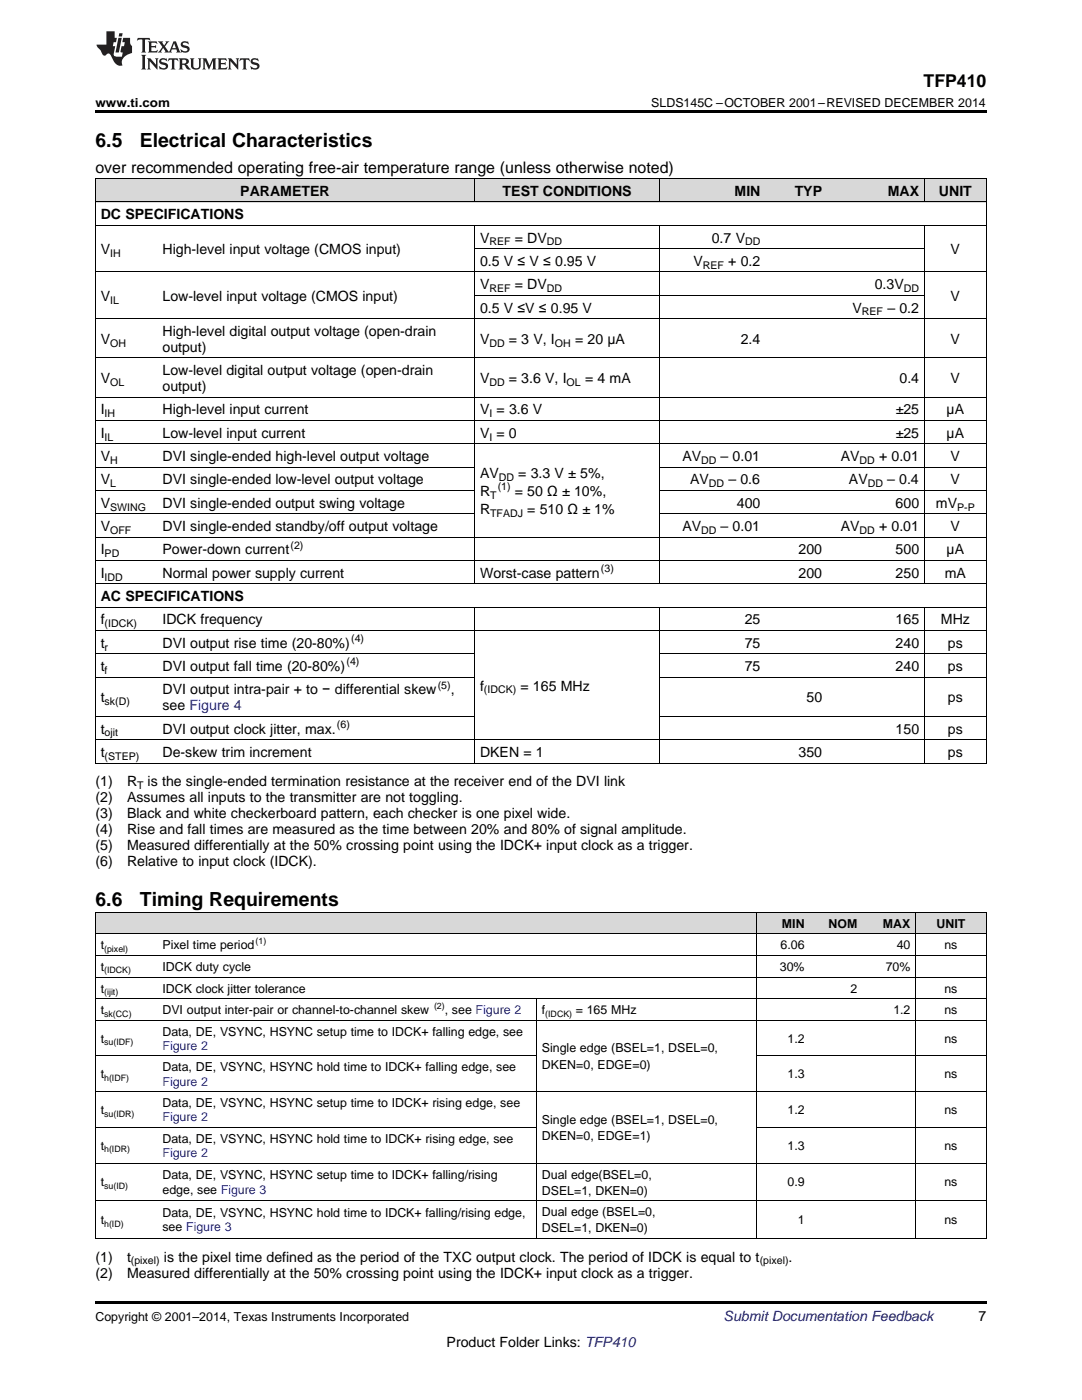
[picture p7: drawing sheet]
<svg xmlns="http://www.w3.org/2000/svg" width="216mm" height="279mm" viewBox="0 0 216 279" stroke-linecap="round" stroke-linejoin="round" font-family="sans-serif">
<defs><g id="words">
<g font-size="3.9">
<text x="19" y="29.3">6.5</text>
<text x="27.9" y="29.3">Electrical Characteristics</text>
<text x="19" y="180.9">6.6</text>
<text x="27.9" y="180.9">Timing Requirements</text>
</g>
<text font-size="3.5" x="184.3" y="17.3">TFP410</text>
<text font-size="3.2" x="19" y="34.4">over recommended operating free-air temperature range (unless otherwise noted)</text>
<g font-size="2.8">
<text x="47.9" y="39.1">PARAMETER</text>
<text x="100.3" y="39.1">TEST CONDITIONS</text>
<text x="146.6" y="39.1">MIN</text>
<text x="158.6" y="39.1">TYP</text>
<text x="177.2" y="39.1">MAX</text>
<text x="187.4" y="39.1">UNIT</text>
<text x="20.1" y="43.7">DC SPECIFICATIONS</text>
<text x="20.1" y="50.7">V</text>
<text x="32.4" y="50.7">High-level input voltage (CMOS input)</text>
<text x="95.8" y="48.4">V</text>
<text x="95.8" y="53.1">0.5 V ≤ V ≤ 0.95 V</text>
<text x="102.7" y="48.4">= DV</text>
<text x="138.4" y="53.1">V</text>
<text x="142" y="48.4">0.7 V</text>
<text x="145.3" y="53.1">+ 0.2</text>
<text x="189.7" y="50.7">V</text>
<text x="95.8" y="57.7">V</text>
<text x="102.7" y="57.7">= DV</text>
<text x="174.6" y="57.7">0.3V</text>
<text x="20.1" y="60">V</text>
<text x="32.4" y="60">Low-level input voltage (CMOS input)</text>
<text x="95.8" y="62.4">0.5 V ≤V ≤ 0.95 V</text>
<text x="170.1" y="62.4">V</text>
<text x="177.1" y="62.4">– 0.2</text>
<text x="189.7" y="60">V</text>
<text x="20.1" y="68.6">V</text>
<text x="32.4" y="67">High-level digital output voltage (open-drain</text>
<text x="32.4" y="70.2">output)</text>
<text x="95.8" y="68.6">V</text>
<text x="101.5" y="68.6">= 3 V, I</text>
<text x="114.8" y="68.6">= 20 μA</text>
<text x="147.8" y="68.6">2.4</text>
<text x="189.7" y="68.6">V</text>
<text x="20.1" y="76.4">V</text>
<text x="32.4" y="74.9">Low-level digital output voltage (open-drain</text>
<text x="95.8" y="76.4">V</text>
<text x="101.5" y="76.4">= 3.6 V, I</text>
<text x="116.7" y="76.4">= 4 mA</text>
<text x="179.5" y="76.4">0.4</text>
<text x="189.7" y="76.4">V</text>
<text x="20.1" y="82.7">I</text>
<text x="32.4" y="78">output)</text>
<text x="32.4" y="82.7">High-level input current</text>
<text x="95.8" y="82.7">V = 3.6 V</text>
<text x="178.8" y="82.7">±25</text>
<text x="188.9" y="82.7">µA</text>
<text x="20.1" y="87.3">I</text>
<text x="32.4" y="87.3">Low-level input current</text>
<text x="95.8" y="87.3">V = 0</text>
<text x="178.8" y="87.3">±25</text>
<text x="188.9" y="87.3">µA</text>
<text x="20.1" y="92">V</text>
<text x="32.4" y="92">DVI single-ended high-level output voltage</text>
<text x="95.8" y="95.4">AV</text>
<text x="103.4" y="95.4">= 3.3 V ± 5%,</text>
<text x="136.2" y="92">AV</text>
<text x="143.8" y="92">– 0.01</text>
<text x="167.8" y="92">AV</text>
<text x="175.4" y="92">+ 0.01</text>
<text x="189.7" y="92">V</text>
<text x="20.1" y="96.7">V</text>
<text x="20.1" y="101.3">V</text>
<text x="32.4" y="96.7">DVI single-ended low-level output voltage</text>
<text x="32.4" y="101.3">DVI single-ended output swing voltage</text>
<text x="95.8" y="99">R</text>
<text x="102.7" y="99">= 50 Ω ± 10%,</text>
<text x="137.7" y="96.7">AV</text>
<text x="145.3" y="96.7">– 0.6</text>
<text x="147" y="101.3">400</text>
<text x="169.4" y="96.7">AV</text>
<text x="177" y="96.7">– 0.4</text>
<text x="178.7" y="101.3">600</text>
<text x="186.8" y="101.3">mV</text>
<text x="189.7" y="96.7">V</text>
<text x="20.1" y="106">V</text>
<text x="32.4" y="106">DVI single-ended standby/off output voltage</text>
<text x="95.8" y="102.6">R</text>
<text x="105.2" y="102.6">= 510 Ω ± 1%</text>
<text x="136.2" y="106">AV</text>
<text x="143.8" y="106">– 0.01</text>
<text x="167.8" y="106">AV</text>
<text x="175.4" y="106">+ 0.01</text>
<text x="189.7" y="106">V</text>
<text x="20.1" y="110.6">I</text>
<text x="32.4" y="110.6">Power-down current</text>
<text x="159.3" y="110.6">200</text>
<text x="178.7" y="110.6">500</text>
<text x="188.9" y="110.6">µA</text>
<text x="20.1" y="115.3">I</text>
<text x="20.1" y="119.9">AC SPECIFICATIONS</text>
<text x="32.4" y="115.3">Normal power supply current</text>
<text x="95.8" y="115.3">Worst-case pattern</text>
<text x="159.3" y="115.3">200</text>
<text x="178.7" y="115.3">250</text>
<text x="188.5" y="115.3">mA</text>
<text x="20.1" y="124.6">f</text>
<text x="32.4" y="124.6">IDCK frequency</text>
<text x="148.6" y="124.6">25</text>
<text x="178.7" y="124.6">165</text>
<text x="187.7" y="124.6">MHz</text>
<text x="20.1" y="129.3">t</text>
<text x="32.4" y="129.3">DVI output rise time (20-80%)</text>
<text x="148.6" y="129.3">75</text>
<text x="178.7" y="129.3">240</text>
<text x="189.2" y="129.3">ps</text>
<text x="20.1" y="133.9">t</text>
<text x="32.4" y="133.9">DVI output fall time (20-80%)</text>
<text x="95.8" y="137.8">f</text>
<text x="103.9" y="137.8">= 165 MHz</text>
<text x="148.6" y="133.9">75</text>
<text x="178.7" y="133.9">240</text>
<text x="189.2" y="133.9">ps</text>
<text x="20.1" y="140.2">t</text>
<text x="32.4" y="138.6">DVI output intra-pair + to − differential skew</text>
<text x="32.4" y="141.7">see Figure 4</text>
<text x="89.9" y="138.6">,</text>
<text x="160.9" y="140.2">50</text>
<text x="189.2" y="140.2">ps</text>
<text x="20.1" y="146.4">t</text>
<text x="32.4" y="146.4">DVI output clock jitter, max.</text>
<text x="178.7" y="146.4">150</text>
<text x="189.2" y="146.4">ps</text>
<text x="20.1" y="151.1">t</text>
<text x="32.4" y="151.1">De-skew trim increment</text>
<text x="95.8" y="151.1">DKEN = 1</text>
<text x="159.3" y="151.1">350</text>
<text x="189.2" y="151.1">ps</text>
<text x="19" y="156.9">(1)</text>
<text x="19" y="160.1">(2)</text>
<text x="25.4" y="156.9">R</text>
<text x="25.4" y="160.1">Assumes all inputs to the transmitter are not toggling.</text>
<text x="29.5" y="156.9">is the single-ended termination resistance at the receiver end of the DVI link</text>
<text x="19" y="163.3">(3)</text>
<text x="19" y="166.4">(4)</text>
<text x="25.4" y="163.3">Black and white checkerboard pattern, each checker is one pixel wide.</text>
<text x="25.4" y="166.4">Rise and fall times are measured as the time between 20% and 80% of signal amplitude.</text>
<text x="19" y="169.6">(5)</text>
<text x="19" y="172.8">(6)</text>
<text x="25.4" y="169.6">Measured differentially at the 50% crossing point using the IDCK+ input clock as a trigger.</text>
<text x="25.4" y="172.8">Relative to input clock (IDCK).</text>
<text x="19" y="251.8">(1)</text>
<text x="25.4" y="251.8">t</text>
<text x="32.7" y="251.8">is the pixel time defined as the period of the TXC output clock. The period of IDCK is equal to t</text>
<text x="157.3" y="251.8">.</text>
<text x="19" y="255">(2)</text>
<text x="25.4" y="255">Measured differentially at the 50% crossing point using the IDCK+ input clock as a trigger.</text>
<text x="195.3" y="263.6">7</text>
<text x="89.1" y="268.9">Product Folder Links: TFP410</text>
</g>
<text font-size="2.8" fill="#0000c8" x="144.4" y="263.6">Submit Documentation Feedback</text>
<g font-size="2.5">
<text x="19" y="21.4">www.ti.com</text>
<text x="130" y="21.4">SLDS145C –OCTOBER 2001–REVISED DECEMBER 2014</text>
<text x="156" y="185.2">MIN</text>
<text x="165.3" y="185.2">NOM</text>
<text x="176.2" y="185.2">MAX</text>
<text x="186.9" y="185.2">UNIT</text>
<text x="20.1" y="189.5">t</text>
<text x="32.4" y="189.5">Pixel time period</text>
<text x="155.8" y="189.5">6.06</text>
<text x="178.9" y="189.5">40</text>
<text x="188.5" y="189.5">ns</text>
<text x="20.1" y="193.8">t</text>
<text x="32.4" y="193.8">IDCK duty cycle</text>
<text x="155.6" y="193.8">30%</text>
<text x="176.7" y="193.8">70%</text>
<text x="20.1" y="198.1">t</text>
<text x="20.1" y="202.4">t</text>
<text x="32.4" y="198.1">IDCK clock jitter tolerance</text>
<text x="32.4" y="202.4">DVI output inter-pair or channel-to-channel skew</text>
<text x="88.8" y="202.4">, see Figure 2</text>
<text x="108.1" y="202.4">f</text>
<text x="114.9" y="202.4">= 165 MHz</text>
<text x="169.7" y="198.1">2</text>
<text x="178.3" y="202.4">1.2</text>
<text x="188.5" y="198.1">ns</text>
<text x="188.5" y="202.4">ns</text>
<text x="20.1" y="208.1">t</text>
<text x="32.4" y="206.7">Data, DE, VSYNC, HSYNC setup time to IDCK+ falling edge, see</text>
<text x="157.1" y="208.1">1.2</text>
<text x="188.5" y="208.1">ns</text>
<text x="20.1" y="215.2">t</text>
<text x="32.4" y="213.8">Data, DE, VSYNC, HSYNC hold time to IDCK+ falling edge, see</text>
<text x="108.1" y="210">Single edge (BSEL=1, DSEL=0,</text>
<text x="108.1" y="213.3">DKEN=0, EDGE=0)</text>
<text x="157.1" y="215.2">1.3</text>
<text x="188.5" y="215.2">ns</text>
<text x="32.4" y="220.9">Data, DE, VSYNC, HSYNC setup time to IDCK+ rising edge, see</text>
<text x="20.1" y="222.4">t</text>
<text x="108.1" y="224.3">Single edge (BSEL=1, DSEL=0,</text>
<text x="108.1" y="227.5">DKEN=0, EDGE=1)</text>
<text x="157.1" y="222.4">1.2</text>
<text x="188.5" y="222.4">ns</text>
<text x="20.1" y="229.5">t</text>
<text x="32.4" y="228.1">Data, DE, VSYNC, HSYNC hold time to IDCK+ rising edge, see</text>
<text x="157.1" y="229.5">1.3</text>
<text x="188.5" y="229.5">ns</text>
<text x="20.1" y="236.8">t</text>
<text x="32.4" y="235.4">Data, DE, VSYNC, HSYNC setup time to IDCK+ falling/rising</text>
<text x="32.4" y="238.2">edge, see Figure 3</text>
<text x="108.1" y="235.2">Dual edge(BSEL=0,</text>
<text x="108.1" y="238.4">DSEL=1, DKEN=0)</text>
<text x="157.1" y="236.8">0.9</text>
<text x="188.5" y="236.8">ns</text>
<text x="20.1" y="244.3">t</text>
<text x="32.4" y="242.9">Data, DE, VSYNC, HSYNC hold time to IDCK+ falling/rising edge,</text>
<text x="32.4" y="245.7">see Figure 3</text>
<text x="108.1" y="242.7">Dual edge (BSEL=0,</text>
<text x="108.1" y="245.9">DSEL=1, DKEN=0)</text>
<text x="159.2" y="244.3">1</text>
<text x="188.5" y="244.3">ns</text>
<text x="19" y="263.6">Copyright © 2001–2014, Texas Instruments Incorporated</text>
</g>
<g font-size="2.5" fill="#00f">
<text x="32.4" y="209.5">Figure 2</text>
<text x="32.4" y="216.6">Figure 2</text>
<text x="32.4" y="223.8">Figure 2</text>
<text x="32.4" y="230.9">Figure 2</text>
</g>
<g font-size="2.1">
<text x="22" y="51.3">IH</text>
<text x="97.6" y="49">REF</text>
<text x="109.1" y="49">DD</text>
<text x="140.2" y="53.6">REF</text>
<text x="148.7" y="49">DD</text>
<text x="97.6" y="58.3">REF</text>
<text x="109.1" y="58.3">DD</text>
<text x="180.3" y="58.3">DD</text>
<text x="22" y="60.6">IL</text>
<text x="172" y="62.9">REF</text>
<text x="22" y="69.2">OH</text>
<text x="97.6" y="69.2">DD</text>
<text x="110.7" y="69.2">OH</text>
<text x="22" y="77">OL</text>
<text x="97.6" y="77">DD</text>
<text x="113.1" y="77">OL</text>
<text x="20.9" y="83.3">IH</text>
<text x="97.6" y="83.3">I</text>
<text x="20.9" y="87.9">IL</text>
<text x="97.6" y="87.9">I</text>
<text x="22" y="92.6">H</text>
<text x="99.5" y="96">DD</text>
<text x="139.9" y="92.6">DD</text>
<text x="171.5" y="92.6">DD</text>
<text x="22" y="97.2">L</text>
<text x="22" y="101.9">SWING</text>
<text x="97.8" y="99.6">T</text>
<text x="99.3" y="97.9">(1)</text>
<text x="141.5" y="97.2">DD</text>
<text x="173.1" y="97.2">DD</text>
<text x="191" y="101.9">P-P</text>
<text x="22" y="106.5">OFF</text>
<text x="97.8" y="103.1">TFADJ</text>
<text x="139.9" y="106.5">DD</text>
<text x="171.5" y="106.5">DD</text>
<text x="20.9" y="111.2">PD</text>
<text x="58" y="109.5">(2)</text>
<text x="20.9" y="115.9">IDD</text>
<text x="119.9" y="114.2">(3)</text>
<text x="20.9" y="125.2">(IDCK)</text>
<text x="20.9" y="129.8">r</text>
<text x="70.1" y="128.1">(4)</text>
<text x="20.9" y="134.5">f</text>
<text x="69.1" y="132.8">(4)</text>
<text x="87.3" y="137.4">(5)</text>
<text x="20.9" y="140.7">sk(D)</text>
<text x="96.6" y="138.4">(IDCK)</text>
<text x="20.9" y="147">ojit</text>
<text x="67.2" y="145.3">(6)</text>
<text x="20.9" y="151.6">(STEP)</text>
<text x="27.3" y="157.5">T</text>
<text x="26.1" y="252.3">(pixel)</text>
<text x="151.6" y="252.3">(pixel)</text>
</g>
<g font-size="1.8">
<text x="20.8" y="190">(pixel)</text>
<text x="51" y="188.5">(1)</text>
<text x="20.8" y="194.3">(IDCK)</text>
<text x="20.8" y="198.6">(ijit)</text>
<text x="20.8" y="202.9">sk(CC)</text>
<text x="86.6" y="201.4">(2)</text>
<text x="108.8" y="202.9">(IDCK)</text>
<text x="20.8" y="208.6">su(IDF)</text>
<text x="20.8" y="215.7">h(IDF)</text>
<text x="20.8" y="222.8">su(IDR)</text>
<text x="20.8" y="230">h(IDR)</text>
<text x="20.8" y="237.3">su(ID)</text>
<text x="20.8" y="244.8">h(ID)</text>
</g>
</g></defs>
<g fill="#d8d8d8">
<path d="M19 182.1h12.4v4.3h-12.4z"/>
<path d="M31.4 182.1h75.7v4.3h-75.7z"/>
<path d="M107.1 182.1h44v4.3h-44z"/>
<path d="M151.1 182.1h10.5v4.3h-10.5z"/>
<path d="M161.6 182.1h10.6v4.3h-10.6z"/>
<path d="M172.2 182.1h10.5v4.3h-10.5z"/>
<path d="M182.7 182.1h14.1v4.3h-14.1z"/>
<path d="M19 35.7h12.4v4.7h-12.4z"/>
<path d="M31.4 35.7h63.3v4.7h-63.3z"/>
<path d="M94.7 35.7h37v4.7h-37z"/>
<path d="M131.7 35.7h21.1v4.7h-21.1z"/>
<path d="M152.8 35.7h12.3v4.7h-12.3z"/>
<path d="M165.1 35.7h19.4v4.7h-19.4z"/>
<path d="M184.5 35.7h12.3v4.7h-12.3z"/>
</g>
<path d="M19 22h177.8v.5h-177.8zM19 152.3h.2zM94.6 152.3h.1zM131.6 152.3h.1zM184.4 152.3h.1zM196.7 152.3h.1zM19 247.2h.2zM151 247.2h.1zM182.6 247.2h.1zM196.7 247.2h.1zM19 259.7h177.8v.5h-177.8z" fill="#000"/>
<g fill="none" stroke="#000" stroke-width=".2">
<path d="M19 35.6h177.8M19.1 35.7v116.6M94.7 35.7v4.7M131.6 35.7v4.7M184.4 35.7v4.7M196.8 35.7v116.6M19 54.3h177.8M19 45h177.8M19 40.3h177.8M94.7 45v71.6M94.7 58.9h89.8M94.7 49.6h89.8"/>
<path d="M131.6 45v71.6M184.4 45v71.6M19 79.3h177.8M19 71.4h177.8M19 63.6h177.8M19 97.9h75.7M19 93.2h75.7M19 88.6h177.8M19 83.9h177.8M131.7 97.9h65.1M131.7 93.2h65.1M19 116.5h177.8"/>
<path d="M19 111.8h177.8M19 107.2h177.8M19 102.5h75.7M131.7 102.5h65.1M19 135.1h75.7M19 130.5h75.7M19 125.8h177.8M19 121.2h177.8M94.7 121.2v31.1M131.6 121.2v31.1M131.7 135.1h65.1M131.7 130.5h65.1"/>
<path d="M184.4 121.2v31.1M19 152.3h177.8M19 147.6h177.8M19 143h75.7M131.7 143h65.1M19 199.3h177.8M19 195h177.8M19 190.7h177.8M19 186.4h177.8M19 182.1h177.8M19.1 182.1v65.1M107 199.3v47.9"/>
<path d="M151 182.1v65.1M182.7 182.1v65.1M196.8 182.1v65.1M19 217.9h177.8M19 210.7h88M19 203.6h177.8M151.1 210.7h45.7M19 239.6h177.8M19 232.1h177.8M19 225h88M151.1 225h45.7M19 247.1h177.8"/>
</g>
<g fill="#231f20">
<path d="M27.5 7.6l-.1 .5 .4-.2h.6v.1v2.1l-.2 .4h1l-.3-.4v-2.1l.1-.1h.5l.5 .2-.2-.5zM29.5 8.3l.2 .3v1.5l-.2 .4h1.8l.2-.6a1.04 1.04 0 0 1-1.3 .2v-.7h.6l.3 .2v-.6l-.3 .2h-.6v-.6l.8-.1 .4 .3-.2-.5zM31.5 8.3l.9 1.1-.9 1.1h.8l-.2-.2 .5-.7 .4 .7-.2 .2h1.5l-.1-.2 .1-.4h.9l.1 .4-.2 .2h1l-.3-.3-.7-1.9h-.5l-.9 2-.8-1 .9-1h-.8l.1 .3-.3 .5-.4-.6 .2-.2zM34.7 8.6l.4 1h-.7zM36.3 8.4a.63 .63 0 0 0-.2 .7 .63 .63 0 0 0 .6 .4l.6 .2 .1 .2a.75 .75 0 0 1-.7 .4 .75 .75 0 0 1-.6-.5l.1 .7 .1-.1a1.11 1.11 0 0 0 1.5-.6 1.13 1.13 0 0 0-1.2-.8l-.1-.4a1.04 1.04 0 0 1 1.2 .2l-.2-.5-.1 .1-.5-.2zM28.2 10.9l.2 .4v2.2l-.2 .4h1l-.3-.4v-2.2l.3-.4zM29.3 11.6l.3 .4v1.5l-.3 .4h.8l-.2-.4v-1.3l1.5 1.7v-1.9l.2-.4h-.7l.2 .4v.9l-1.1-1.3zM32 11.8a.62 .62 0 0 0-.2 .7 .62 .62 0 0 0 .6 .4l.6 .1 .1 .3a.76 .76 0 0 1-.7 .3 .76 .76 0 0 1-.6-.4l.1 .7 .1-.1a1.11 1.11 0 0 0 1.5-.6 1.13 1.13 0 0 0-1.2-.8l-.1-.4a1.04 1.04 0 0 1 1.2 .2l-.2-.6-.1 .1-.5-.1zM33.7 11.6l-.2 .6a.61 .61 0 0 1 .8-.3v1.6l-.2 .4h.9l-.2-.4v-1.6a.63 .63 0 0 1 .8 .3l-.2-.6zM35.6 11.6l.3 .4v1.5l-.3 .4h1l-.2-.2v-.8l.5 .2a.76 .76 0 0 0 1.2 .7l-1-1a.58 .58 0 0 0 .6-.5 .58 .58 0 0 0-.5-.6zM36.4 11.9h.1a.45 .45 0 0 1 .5 .1 .45 .45 0 0 1 .1 .5l-.7 .2zM37.9 11.6l.2 .2a2.17 2.17 0 0 0 .3 1.9 .99 .99 0 0 0 1.6-.6v-1.1l.2-.4h-.7l.2 .2a1.92 1.92 0 0 1-.2 1.8 .6 .6 0 0 1-.9-.5v-1.1l.2-.4zM40.4 11.6l.2 .4v1.5l-.2 .4h.7l-.2-.4v-1.4l.8 1.8 .8-1.8v1.4l-.2 .4h.9l-.2-.4v-1.5l.2-.4h-.8l-.6 1.5-.6-1.5zM43.4 11.6l.2 .4v1.5l-.2 .4h1.8l.2-.6a1.04 1.04 0 0 1-1.3 .1v-.6h.5l.4 .2v-.6l-.4 .2h-.5v-.7h.8l.3 .3-.1-.6zM45.5 11.6l.2 .4v1.5l-.2 .4h.7l-.2-.4v-1.3l1.5 1.7v-1.9l.2-.4h-.7l.2 .4v.9l-1.1-1.3zM47.9 11.6l-.1 .6a.61 .61 0 0 1 .8-.3v1.6l-.3 .4h1l-.3-.4 .1-1.6a.63 .63 0 0 1 .7 .3l-.1-.6zM50.2 11.8a.62 .62 0 0 0-.2 .7 .62 .62 0 0 0 .6 .4l.6 .1 .2 .3a.76 .76 0 0 1-.8 .3 .76 .76 0 0 1-.6-.4l.1 .7 .2-.1a1.11 1.11 0 0 0 1.5-.6 1.13 1.13 0 0 0-1.3-.8l-.1-.4a1.04 1.04 0 0 1 1.2 .2l-.1-.6-.2 .1-.5-.1z"/>
<path d="M21.2 6.3v2.6h-1.9l.1 .4 .7 .9a.91 .91 0 0 0 1 .8 .56 .56 0 0 1 .5-.3 .56 .56 0 0 1 .5 .3l.4 .8a1.53 1.53 0 0 0 1.9 1.2 1.54 1.54 0 0 1 1-2.1l.9-.3v-1.4a1.52 1.52 0 0 1-.3-1.6h-1.4l-.2 .8h.5l-.2 .8h-.4l-.2 1v.2l.4 .1-.2 .8a1.93 1.93 0 0 1-1.6-.3l.3-1.8h-.5l.2-.8h.4l.2-.8h-.4v-1.3zM23.6 7.6l-.6 2.9h.7l.6-2.9zM23.8 6.6l-.1 .7h.6l.2-.7z"/>
</g>
<use href="#words"/>
</svg>
